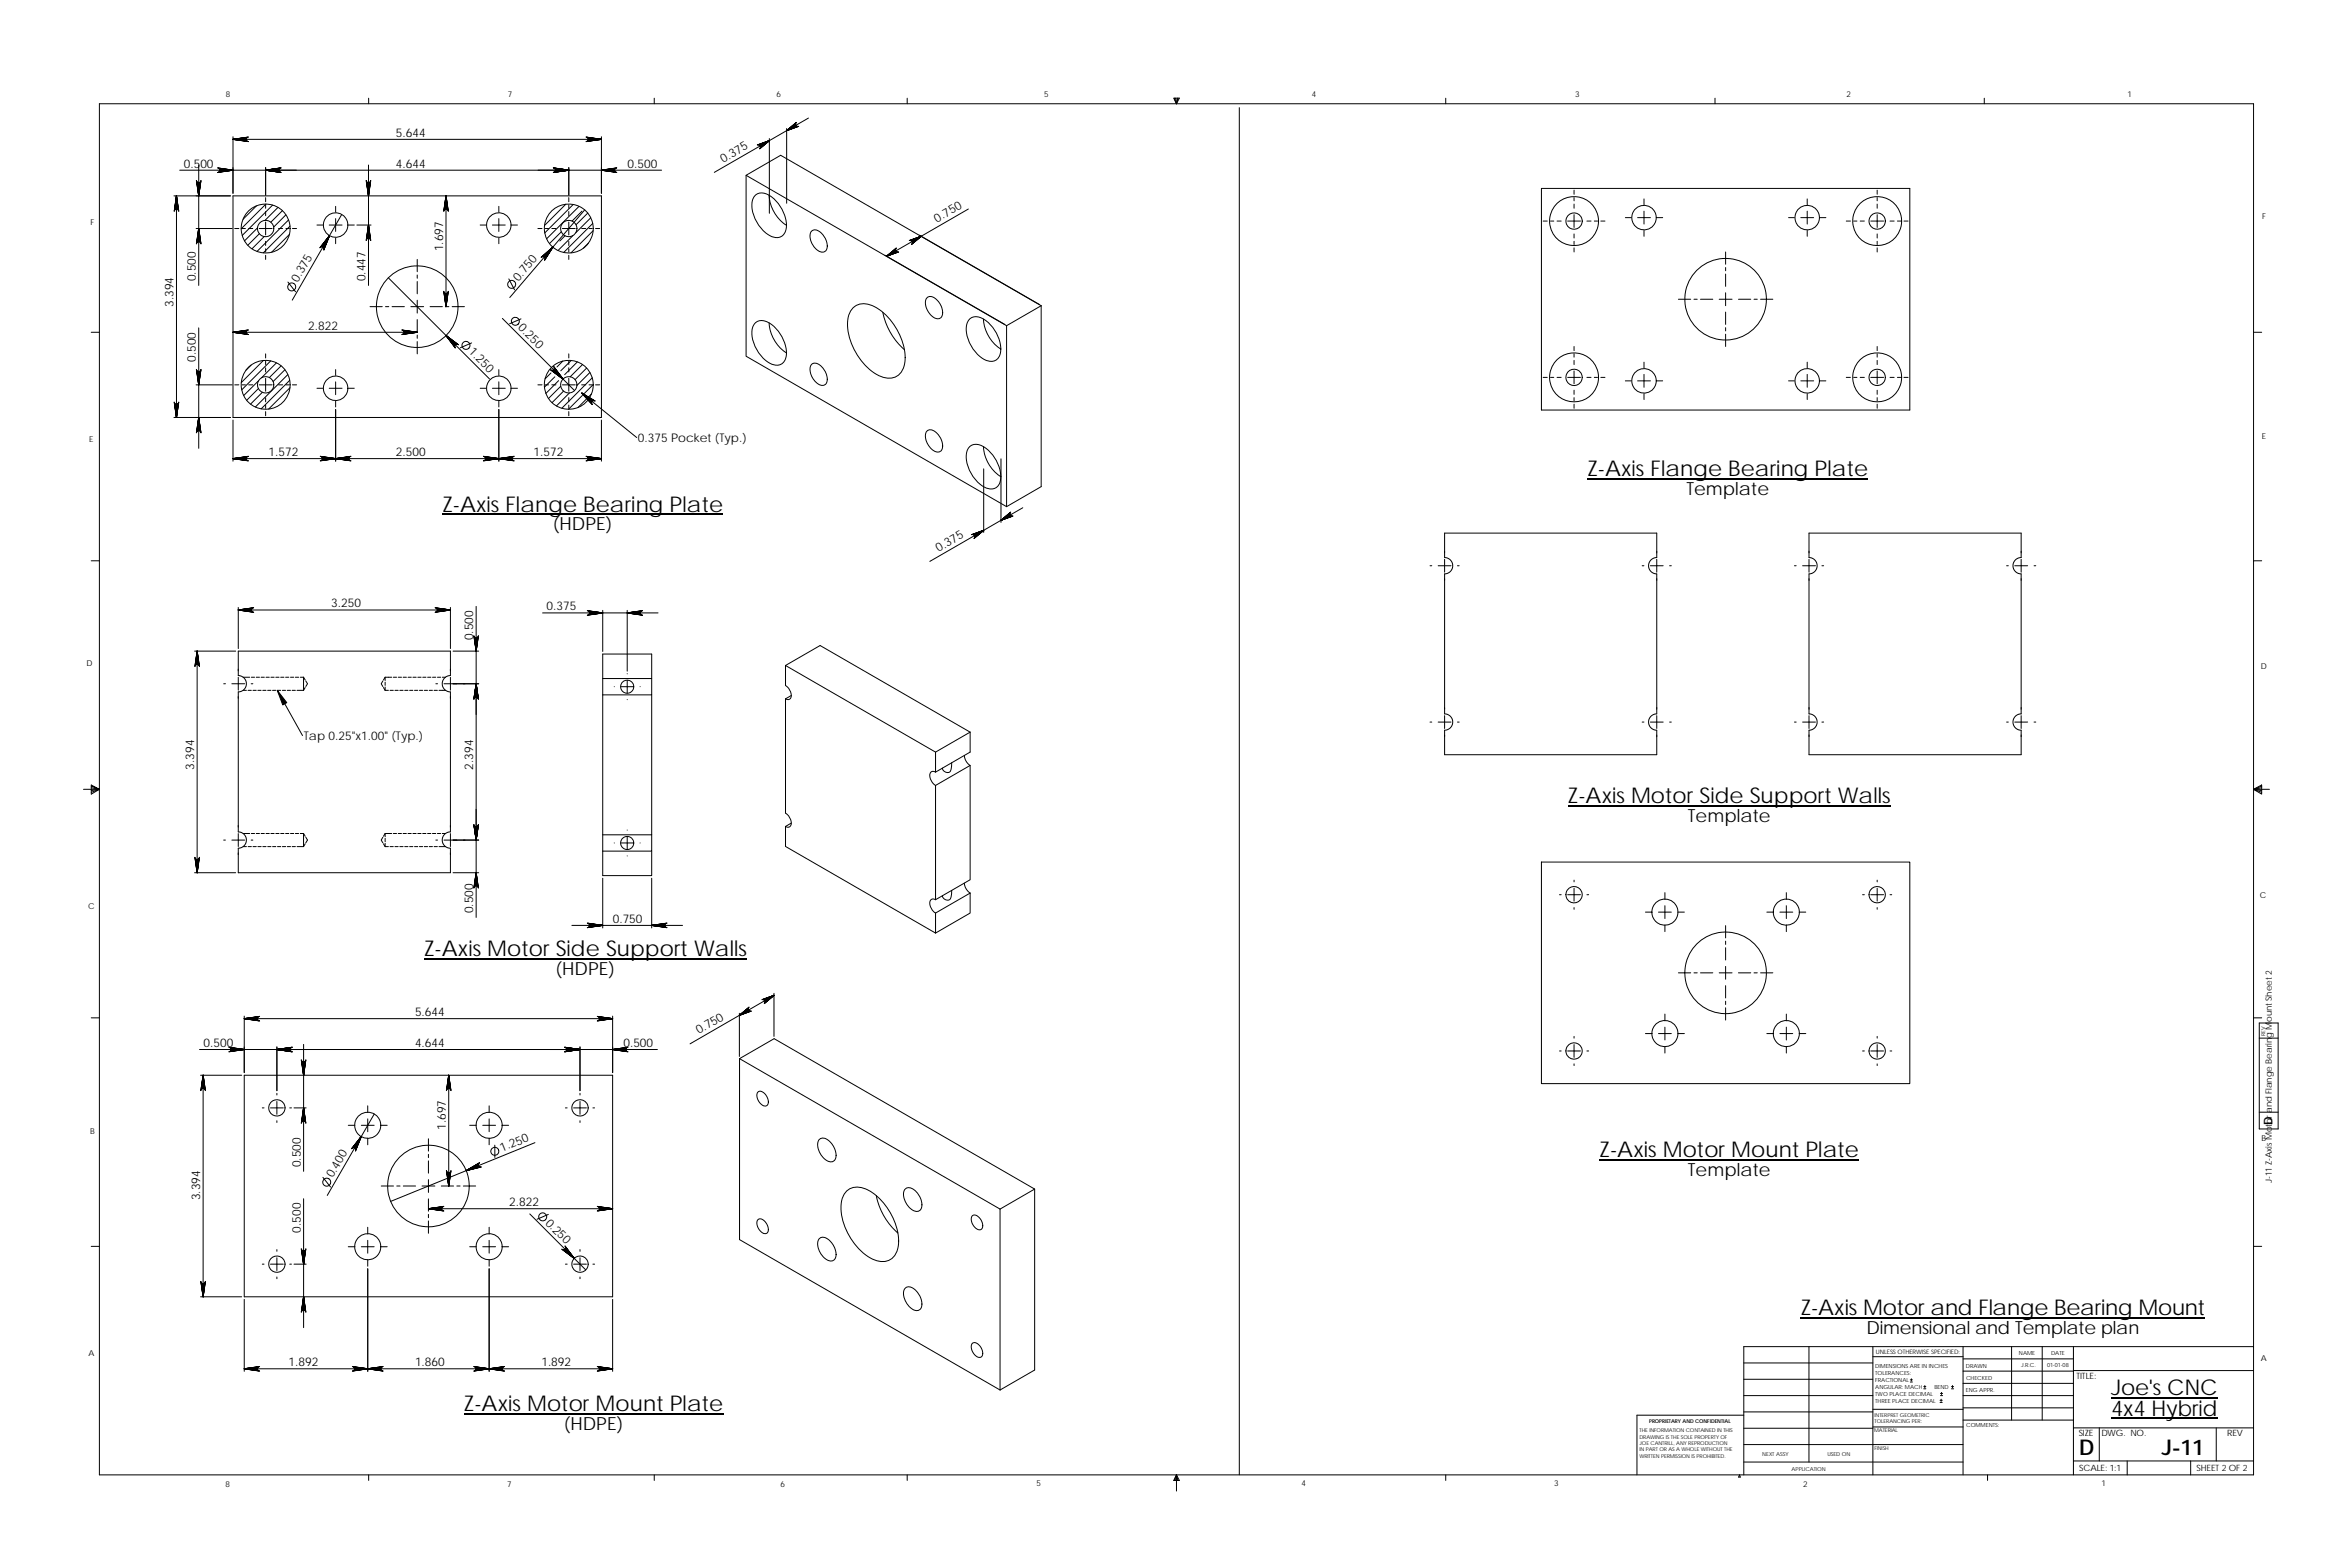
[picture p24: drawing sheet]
<svg xmlns="http://www.w3.org/2000/svg" width="914mm" height="610mm" viewBox="0 0 914 610" stroke-linecap="round" stroke-linejoin="round" font-family="sans-serif">
<defs><g id="words">
<g font-size="8.4">
<text x="617.7" y="185.3">Z-Axis Flange Bearing Plate</text>
<text x="172.1" y="199">Z-Axis Flange Bearing Plate</text>
<text x="610.1" y="312.5">Z-Axis Motor Side Support Walls</text>
<text x="165.1" y="372">Z-Axis Motor Side Support Walls</text>
<text x="622.4" y="450.3">Z-Axis Motor Mount Plate</text>
<text x="700.8" y="511.7">Z-Axis Motor and Flange Bearing Mount</text>
<text x="821.4" y="542.7">Joe's CNC</text>
<text x="180.5" y="548.9">Z-Axis Motor Mount Plate</text>
<text x="821.5" y="550.8">4x4 Hybrid</text>
<text x="809.1" y="566.1">D</text>
<text x="841.2" y="566">J-11</text>
</g>
<g font-size="7">
<text x="656.2" y="192.7">Template</text>
<text x="215.1" y="206.4">(HDPE)</text>
<text x="656.7" y="319.9">Template</text>
<text x="216.2" y="379.4">(HDPE)</text>
<text x="656.7" y="457.6">Template</text>
<text x="726.3" y="519.1">Dimensional and Template plan</text>
<text x="219.4" y="556.3">(HDPE)</text>
</g>
<g font-size="4.7">
<text x="154.1" y="53.2">5.644</text>
<text x="71.5" y="65.2">0.500</text>
<text x="154.1" y="65.2">4.644</text>
<text x="244.2" y="65.2">0.500</text>
<text x="281.4" y="63.4" transform="rotate(-30 281.4 63.4)">0.375</text>
<text x="364.6" y="86.7" transform="rotate(-30 364.6 86.7)">0.750</text>
<text x="172.4" y="97.8" transform="rotate(-90 172.4 97.8)">1.697</text>
<text x="76.2" y="109.5" transform="rotate(-90 76.2 109.5)">0.500</text>
<text x="115.9" y="110.1" transform="rotate(-60 115.9 110.1)">0.375</text>
<text x="142.3" y="109.5" transform="rotate(-90 142.3 109.5)">0.447</text>
<text x="201.7" y="109.6" transform="rotate(-49 201.7 109.6)">0.750</text>
<text x="67.6" y="119.4" transform="rotate(-90 67.6 119.4)">3.394</text>
<text x="119.9" y="128.2">2.822</text>
<text x="201.4" y="127.7" transform="rotate(45 201.4 127.7)">0.250</text>
<text x="182.2" y="137" transform="rotate(45 182.2 137)">1.250</text>
<text x="76.2" y="140.8" transform="rotate(-90 76.2 140.8)">0.500</text>
<text x="248.2" y="172">0.375 Pocket (Typ.)</text>
<text x="104.5" y="177.4">1.572</text>
<text x="154.1" y="177.4">2.500</text>
<text x="207.6" y="177.4">1.572</text>
<text x="365.2" y="214.7" transform="rotate(-30 365.2 214.7)">0.375</text>
<text x="128.8" y="236.3">3.250</text>
<text x="212.7" y="237.4">0.375</text>
<text x="184.2" y="249.1" transform="rotate(-90 184.2 249.1)">0.500</text>
<text x="118.2" y="287.9">Tap 0.25&quot;x1.00&quot; (Typ.)</text>
<text x="75.6" y="299.4" transform="rotate(-90 75.6 299.4)">3.394</text>
<text x="184.2" y="299.4" transform="rotate(-90 184.2 299.4)">2.394</text>
<text x="184.2" y="355.3" transform="rotate(-90 184.2 355.3)">0.500</text>
<text x="238.4" y="359">0.750</text>
<text x="161.5" y="395.3">5.644</text>
<text x="79.2" y="407.3">0.500</text>
<text x="161.5" y="407.3">4.644</text>
<text x="242.6" y="407.3">0.500</text>
<text x="271.9" y="402.4" transform="rotate(-30 271.9 402.4)">0.750</text>
<text x="884.3" y="437.8" transform="rotate(-90 884.3 437.8)">D</text>
<text x="173.5" y="439.5" transform="rotate(-90 173.5 439.5)">1.697</text>
<text x="195.3" y="448.1" transform="rotate(-22 195.3 448.1)">1.250</text>
<text x="117" y="454.1" transform="rotate(-90 117 454.1)">0.500</text>
<text x="129.5" y="458.4" transform="rotate(-60 129.5 458.4)">0.400</text>
<text x="77.9" y="466.9" transform="rotate(-90 77.9 466.9)">3.394</text>
<text x="198.1" y="469.2">2.822</text>
<text x="117" y="479.6" transform="rotate(-90 117 479.6)">0.500</text>
<text x="212" y="476.1" transform="rotate(45 212 476.1)">0.250</text>
<text x="112.3" y="531.5">1.892</text>
<text x="161.5" y="531.5">1.860</text>
<text x="210.7" y="531.5">1.892</text>
</g>
<g font-size="3.4">
<text x="884" y="460.3" transform="rotate(-90 884 460.3)">J-11 Z-Axis Motor and Flange Bearing Mount Sheet 2</text>
<text x="808" y="536.6">TITLE:</text>
<text x="808.8" y="558.6">SIZE</text>
<text x="817.6" y="558.7">DWG. NO.</text>
<text x="866.6" y="558.8">REV</text>
<text x="809" y="572.2">SCALE: 1:1</text>
<text x="854.7" y="572.2">SHEET 2 OF 2</text>
</g>
<g font-size="3.2">
<text x="87.9" y="37.9">8</text>
<text x="197.7" y="37.8">7</text>
<text x="302.2" y="37.8">6</text>
<text x="406.3" y="37.9">5</text>
<text x="510.4" y="37.7">4</text>
<text x="612.9" y="37.8">3</text>
<text x="718.5" y="37.8">2</text>
<text x="827.8" y="37.8">1</text>
<text x="35.3" y="87.4">F</text>
<text x="880.3" y="85.2">F</text>
<text x="34.7" y="172">E</text>
<text x="880.1" y="170.9">E</text>
<text x="33.6" y="259.1">D</text>
<text x="879.6" y="260.4">D</text>
<text x="34.2" y="353.5">C</text>
<text x="879.3" y="349.5">C</text>
<text x="35.1" y="441.2">B</text>
<text x="880" y="444.1">B</text>
<text x="34.4" y="527.5">A</text>
<text x="879.7" y="529.4">A</text>
<text x="87.7" y="578.3">8</text>
<text x="197.3" y="578.4">7</text>
<text x="303.7" y="578.3">6</text>
<text x="403.3" y="578.2">5</text>
<text x="506.4" y="578.2">4</text>
<text x="604.7" y="578.3">3</text>
<text x="701.6" y="578.3">2</text>
<text x="817.8" y="578.3">1</text>
</g>
<text font-size="2.4" x="729.9" y="526.8">UNLESS OTHERWISE SPECIFIED:</text>
<g font-size="2.2">
<text x="785.6" y="527.2">NAME</text>
<text x="798.1" y="527.3">DATE</text>
<text x="729.7" y="532.3">DIMENSIONS ARE IN INCHES</text>
<text x="765" y="532">DRAWN</text>
<text x="786.4" y="531.9">J.R.C.</text>
<text x="796.5" y="531.9">01-01-08</text>
<text x="729.7" y="535">TOLERANCES:</text>
<text x="729.7" y="537.7">FRACTIONAL</text>
<text x="765" y="536.9">CHECKED</text>
<text x="729.7" y="545.6">THREE PLACE DECIMAL</text>
<text x="729.7" y="542.9">TWO PLACE DECIMAL</text>
<text x="729.7" y="540.3">ANGULAR: MACH</text>
<text x="752.7" y="540.3">BEND</text>
<text x="764.9" y="541.6">ENG APPR.</text>
<text x="765" y="555.2">COMMENTS:</text>
</g>
<g font-size="2.1">
<text x="685.7" y="566.3">NEXT ASSY</text>
<text x="711" y="566.3">USED ON</text>
<text x="697.1" y="572.1">APPLICATION</text>
</g>
<g font-size="2">
<text x="881.4" y="403.1" transform="rotate(-90 881.4 403.1)">REV</text>
<text x="729.4" y="551.2">INTERPRET GEOMETRIC</text>
<text x="637.9" y="557.1">THE INFORMATION CONTAINED IN THIS</text>
<text x="641.7" y="553.5">PROPRIETARY AND CONFIDENTIAL</text>
<text x="729.3" y="557.3">MATERIAL</text>
<text x="729.4" y="553.7">TOLERANCING PER:</text>
<text x="637.9" y="559.6">DRAWING IS THE SOLE PROPERTY OF</text>
<text x="637.9" y="562.1">JOE CANTRILL, ANY REPRODUCTION</text>
<text x="637.9" y="567.2">WRITTEN PERMISSION IS PROHIBITED.</text>
<text x="637.9" y="564.7">IN PART OR AS A WHOLE WITHOUT THE</text>
<text x="729.3" y="564.1">FINISH</text>
</g>
</g></defs>
<g fill="none" stroke="#000" stroke-width=".39">
<path d="M143.4 38.2v2.2M254.6 38.2v2.2M353 38.2v2.2M456.7 38.2h2.2l-1.1 2.2zM456.9 38.2l.9 2.2M457.4 38.2l.4 2.2M458.1 38.2l-.3 2.2M458.4 38.2l-.6 2.2M562.5 38.2v2.2M667.3 38.2v2.2M772.1 38.2v2.2M38.7 40.4h838.2v533.4h-838.2z"/>
<path d="M90.7 54.2h143.3M90.7 54.2l6 .9zM90.7 54.2l5.7 .8zM90.7 54.2l5.2 .4 .2 .3zM90.7 54.2l5.1 .2 .1 .2zM90.7 54.2l5.1-.1v.3zM90.7 54.2l5.2-.4-.1 .3zM90.7 54.2l5.4-.6-.2 .2zM90.7 54.2l5.7-.8zM90.7 54.2l6-.9zM90.7 53.2v22M234 53.2v22"/>
<path d="M299.4 53.9v29.1M306.1 50v29.1M314.6 45.9l-36.7 21.2M482.2 41.9v531.8M67.7 76.2h22M68.7 76.2l-.9 6zM68.7 76.2l-.8 5.7zM68.7 76.2l-.5 5.3-.2 .2zM68.7 76.2l-.2 5.2-.3 .1zM68.7 76.2l.1 5.2h-.3zM68.7 76.2l.4 5.3-.3-.1zM68.7 76.2l.6 5.5-.2-.2z"/>
<path d="M68.7 76.2l.8 5.7zM68.7 76.2l.9 6zM68.7 76.2v86.2M69.9 66.2h187.5M76.4 70.2l.9 6zM76.5 70.5l.8 5.7zM76.7 70.8l.2 .2 .4 5.2zM76.9 71h.3l.1 5.2zM77.2 71h.3l-.2 5.2zM77.3 64.2v46.8M77.5 71h.2l-.4 5.2zM77.7 71l.3-.2-.7 5.4z"/>
<path d="M78.1 70.5l-.8 5.7zM78.2 70.2l-.9 6zM84.7 65.3l6 .9zM84.7 67.1l6-.9zM85 65.4l5.7 .8zM85 67l5.7-.8zM85.2 65.6l5.5 .6zM85.4 65.8l5.3 .4-5.2-.1zM85.4 66.6l5.3-.4-5.5 .7zM85.5 66.1l5.2 .1-5.2 .2zM85.5 66.4l5.2-.2-5.3 .4zM90.7 76.2h143.3v86.2h-143.3z"/>
<path d="M103.4 66.2l6 .9zM103.4 66.2l5.7 .8zM103.4 66.2l5.2 .4 .2 .3zM103.4 66.2l5.1 .2 .1 .2zM103.4 66.2l5.1-.1v.3zM103.4 66.2l5.2-.4-.1 .3zM103.4 66.2l5.4-.6zM103.4 66.2l5.7-.8zM103.4 66.2l6-.9zM103.4 65.2v10.7M103.4 76.9v1.6M103.4 79.8v1.2"/>
<path d="M103.5 79.4l-9.7 9.6M106.1 79.8l-11.9 11.8M143.4 64.2v46.8M173.5 76.2v43.1M220.2 79.4l-8.3 8.3M221.3 65.2v10.7M221.3 76.9v1.6M221.3 79.8v1.2M223.1 79.5l-11.2 11.1M290.3 68.2v70.4l101.4 58.5M293.6 76.3a4.6 4.6 0 0 1 6.6 .3 13.7 13.7 0 0 1 5.4 13.3 3.9 3.9 0 0 1-6.1 1.7 14.1 14.1 0 0 1-6.7-13.7zM299.3 76a14.9 14.9 0 0 0 6.7 11.6"/>
<path d="M599.8 73.3h143.3v86.2h-143.3zM612.5 74v1.6M612.5 76.9v1.2M612.5 79.4v1.6M639.7 77.4v2.3M703.2 77.4v2.3M730.4 74v1.6M730.4 76.9v1.2M730.4 79.4v1.6M76.3 88.9h14M77.3 88.9l-.9 6zM77.3 88.9l-.8 5.7z"/>
<path d="M77.3 88.9l-.4 5.3-.2 .2zM77.3 88.9l-.1 5.2-.3 .1zM77.3 88.9l.2 5.2h-.3zM77.3 88.9l.4 5.3-.2-.1zM77.3 88.9l.7 5.5-.3-.2zM77.3 88.9l.8 5.7zM77.3 88.9l.9 6zM91.3 88.9h1.6M94.2 88.9h1.3M96.8 88.9h1.6M99.8 80.1l-5.3 5.2M100.2 88.6l-5.1 5.1"/>
<path d="M100.9 88.9h5M100.9 90.9l-4.5 4.5M102.8 92l-4.8 4.8M103.4 82.3v1.6M103.4 86.4v5M103.4 93.9v1.6M103.4 96.8v1.2M103.4 99.3v1.6M108.2 80.7l-5.1 5M108.4 88.9h1.6M109.9 82l-4.5 4.4M111.3 83.6l-4.8 4.7"/>
<path d="M111.3 88.9h1.2M112.3 85.6l-12.3 12.2M112.6 91.2l-6.9 6.9M112.8 88l-10.4 10.4M113.8 88.9h1.6M123.3 87.5h2.3M128.1 87.5h5M130.6 80.3v2.2M130.6 85v5M130.6 92.6v2.2M133 83.4l-19.3 33.4M135.6 87.5h2.3"/>
<path d="M138.9 87.5h5.5M186.8 87.5h2.3M191.6 87.5h5M194.1 80.3v2.2M194.1 85v5M194.1 92.6v2.2M199.1 87.5h2.3M209.3 88.9h1.6M212.2 88.9h1.2M214.7 88.9h1.6M218.4 90.2l-4.6 4.6M218.8 88.9h5"/>
<path d="M219.9 91.7l-2.1 2M221.3 82.3v1.6M221.3 86.4v5M221.3 93.9v1.6M221.3 96.8v1.2M221.3 99.3v1.6M222.9 91.6l-5.8 5.9M225.3 80.3l-12.6 12.6M226.3 88.9h1.6M226.4 82.1l-3.8 3.9M227.5 81.7l-29.1 34M228.7 82.9l-4.6 4.5"/>
<path d="M228.9 94.6l-1.9 1.9M229.2 88.9h1.3M229.9 84.7l-5.9 5.8M230.6 86.9l-11.2 11.3M230.8 89.7l-8.6 8.7M231.7 88.9h1.6M315.9 89.8a3.9 3.9 0 0 1 4.8 2.3 4.8 4.8 0 0 1 .4 5.6 3.4 3.4 0 0 1-4.4-1.8 5.8 5.8 0 0 1-1.1-5.7zM344.3 99.3l46.7 26.9M357.8 91.5l46.6 26.9M376.8 81.3l-31.8 18.4M600.5 86h1.5M603.3 86h1.3"/>
<path d="M605.9 86h1.6M610 86h5M612.5 83.5v5M612.5 91v1.6M612.5 93.9v1.2M612.5 96.4v1.6M617.5 86h1.6M620.4 86h1.2M622.9 86h1.6M632.4 84.7h2.3M637.2 84.7h5M639.7 82.1v5.1"/>
<path d="M639.7 89.7v2.2M644.7 84.7h2.3M671.4 98v4.8M695.9 84.7h2.3M700.7 84.7h5M703.2 82.1v5.1M703.2 89.7v2.2M708.2 84.7h2.3M718.4 86h1.6M721.3 86h1.2M723.8 86h1.6M727.9 86h5"/>
<path d="M730.4 83.5v5M730.4 91v1.6M730.4 93.9v1.2M730.4 96.4v1.6M735.4 86h1.6M738.3 86h1.3M740.8 86h1.6M112 109.7l3 3.8M144 119.3h4.7M150 119.3h1.3M151.1 108.1l39.4 39.3M152.5 119.3h4.8"/>
<path d="M159.9 119.3h4.9M162.3 100.9v4.8M162.3 107v1.2M162.3 109.5v4.8M162.3 116.8v5M167.3 119.3h4.8M173.4 119.3h1.3M175.9 119.3h4.8M198 108.5l2.2 4.3M332.2 119.5a8 8 0 0 1 10 1 24.2 24.2 0 0 1 9.8 20.7 6.3 6.3 0 0 1-9.7 5.1 23.6 23.6 0 0 1-12.3-22.8 7.3 7.3 0 0 1 2.2-4zM360.9 115.7a3.9 3.9 0 0 1 4.7 2.3 4.9 4.9 0 0 1 .5 5.6 3.9 3.9 0 0 1-4.9-2.3 4.8 4.8 0 0 1-.3-5.6zM405.1 118.9l-13.4 7.8"/>
<path d="M405.1 118.9l-101.3-58.5-13.5 7.8 101.4 58.5M405.1 118.9v70.4l-13.4 7.8M653.1 116.4h4.8M659.1 116.4h1.3M661.7 116.4h4.8M669 116.4h4.9M671.4 104.1v1.2M671.4 106.6v4.8M671.4 113.9v5M676.4 116.4h4.8M682.5 116.4h1.3M685 116.4h4.8"/>
<path d="M35.5 129.3h3.2M77.3 127.6v46.8M90.7 129.3l6 .9zM90.7 129.3l5.7 .8zM90.7 129.3l5.2 .4 .2 .2zM90.7 129.3l5.1 .1 .1 .3zM90.7 129.3l5.1-.2v.3zM90.7 129.3l5.2-.5-.1 .3zM90.7 129.3l5.4-.7zM90.7 129.3l5.7-.8zM90.7 129.3l6-.9zM90.7 129.3h71.6"/>
<path d="M103.4 137.7v1.6M162.3 124.3v4.8M162.3 130.3v1.3M162.3 132.9v4.8M183.5 133.4l-4.4 1.9M195.5 123.9l28.1 28.1M202.7 124.1l-4.4 1.8M221.3 137.7v1.6M293.6 125.9a4.3 4.3 0 0 1 5.9-.2 14.3 14.3 0 0 1 6.4 13.2 3.9 3.9 0 0 1-6.4 2.4 14.1 14.1 0 0 1-6.7-13.8zM299.3 125.6a14.9 14.9 0 0 0 6.7 11.7M343.5 121.5a26.1 26.1 0 0 0 8.4 14.5M377 124.4a4.3 4.3 0 0 1 5.9-.2 13.9 13.9 0 0 1 6.2 13.9 3.9 3.9 0 0 1-6.2 1.7 14.1 14.1 0 0 1-6.7-13.8z"/>
<path d="M382.7 124.1a14.8 14.8 0 0 0 6.7 11.7M391.7 126.7v70.4M612.5 134.8v1.6M612.5 137.7v1.2M671.4 121.4v4.8M671.4 127.5v1.2M671.4 130v4.8M730.4 134.8v1.6M730.4 137.7v1.2M876.9 129.3h3.1M67.8 156.4l.9 6zM67.9 156.7l.8 5.7z"/>
<path d="M68 157l.2 .1 .5 5.3zM68.2 157.1l.3 .1 .2 5.2zM68.5 157.2h.3l-.1 5.2zM68.8 157.2l.3-.1-.4 5.3zM69.1 157.1l.2-.1-.6 5.4zM69.5 156.7l-.8 5.7zM69.6 156.4l-.9 6zM76.3 149.7h14M76.4 143.7l.9 6zM76.5 144l.8 5.7zM76.7 144.3l.2 .1 .4 5.3zM76.9 144.4l.3 .1 .1 5.2z"/>
<path d="M77.2 144.5h.3l-.2 5.2zM77.5 144.5l.2-.1-.4 5.3zM77.7 144.4l.3-.1-.7 5.4zM78.1 144l-.8 5.7zM78.2 143.7l-.9 6zM91.3 149.7h1.6M94.2 149.7h1.3M96.8 149.7h1.6M97.7 142.1l-2 1.9M100.5 151.2l-4.5 4.5M100.6 148.1l-5.8 5.8M100.9 149.7h5"/>
<path d="M102.1 152.6l-4.6 4.6M102.5 140.2l-8.6 8.6M103.4 140.5v1.3M103.4 143.1v1.6M103.4 147.2v5M103.4 154.7v1.6M103.4 157.6v1.3M105.3 140.4l-11.3 11.3M107.6 141.2l-5.9 5.8M108.4 149.7h1.6M109.4 142.3l-4.6 4.6M110.9 143.8l-4.6 4.6"/>
<path d="M111.3 149.7h1.2M112 145.7l-12.6 12.6M112.7 148l-11.1 11.1M112.8 150.9l-8.3 8.3M113.8 149.7h1.6M123.3 151h2.3M128.1 151h5M130.6 143.8v2.2M130.6 148.5v5M130.6 156.1v2.2M130.6 159.3v20.1M135.6 151h2.3"/>
<path d="M186.8 151h2.3M191.6 151h5M194.1 143.8v2.2M194.1 148.5v5M194.1 156.1v2.2M194.1 159.3v20.1M199.1 151h2.3M209.3 149.7h1.6M212.2 149.7h1.2M214.4 145.1l-2.3 2.3M214.7 149.7h1.6M215.9 146.6l-4.1 4"/>
<path d="M217.4 148.1l-5 5M218.2 150.3l-4.8 4.7M218.8 149.7h5M219 140.5l-2.3 2.3M219.3 152.1l-4.5 4.6M221.3 140.5v1.3M221.3 143.1v1.6M221.3 147.2v5M221.3 154.7v1.6M221.3 157.6v1.3M221.6 152.9l-5.1 5M222.2 140.2l-4 4.1"/>
<path d="M224.7 140.8l-5 5M226.3 149.7h1.6M226.4 153l21.3 17.2M226.6 153.8l-5.4 5.4M226.7 141.8l-4.8 4.8M228.3 143.2l-4.5 4.5M228.3 155.1l-3.4 3.4M229.2 149.7h1.3M229.5 144.9l-5 5.1M230.1 153.3l-1.1 1.1M230.4 147l-11.8 11.8M230.8 149.6l-3.5 3.5"/>
<path d="M231.7 149.7h1.6M316 141.6a3.9 3.9 0 0 1 4.7 2.3 4.9 4.9 0 0 1 .5 5.7 3.9 3.9 0 0 1-4.9-2.3 4.8 4.8 0 0 1-.3-5.7zM600.5 146.8h1.5M603.3 146.8h1.3M605.9 146.8h1.6M610 146.8h5M612.5 140.2v1.6M612.5 144.3v5M612.5 151.8v1.6M612.5 154.7v1.3M612.5 157.2v1.6M617.5 146.8h1.6"/>
<path d="M620.4 146.8h1.2M622.9 146.8h1.6M632.4 148.2h2.3M637.2 148.2h5M639.7 140.9v2.3M639.7 145.6v5.1M639.7 153.2v2.2M644.7 148.2h2.3M695.9 148.2h2.3M700.7 148.2h5M703.2 140.9v2.3M703.2 145.6v5.1"/>
<path d="M703.2 153.2v2.2M708.2 148.2h2.3M718.4 146.8h1.6M721.3 146.8h1.2M723.8 146.8h1.6M727.9 146.8h5M730.4 140.2v1.6M730.4 144.3v5M730.4 151.8v1.6M730.4 154.7v1.3M730.4 157.2v1.6M735.4 146.8h1.6"/>
<path d="M738.3 146.8h1.3M740.8 146.8h1.6M67.7 162.4h22M77.3 162.4l-.9 6zM77.3 162.4l-.8 5.7zM77.3 162.4l-.4 5.3-.2 .2zM77.3 162.4l-.1 5.2-.3 .1zM77.3 162.4l.2 5.2h-.3zM77.3 162.4l.4 5.3-.2-.1zM77.3 162.4l.7 5.5-.3-.2zM77.3 162.4l.8 5.7zM77.3 162.4l.9 6z"/>
<path d="M90.7 178.4l6 .9zM90.7 178.4l5.7 .8zM90.7 178.4l5.4 .6zM90.7 178.4l5.1 .2 .1 .2zM90.7 178.4l5.1-.1v.3zM90.7 178.4l5.2-.4-.1 .3zM90.7 178.4l5.4-.6zM90.7 178.4l5.7-.8zM90.7 178.4l6-.9zM90.7 163.4v16M90.7 178.4h143.3M103.4 160.1v1.6"/>
<path d="M221.3 160.1v1.6M234 163.4v16M360.8 167.5a3.9 3.9 0 0 1 4.8 2.3 4.9 4.9 0 0 1 .5 5.7 3.4 3.4 0 0 1-4.5-1.8 5.3 5.3 0 0 1-.8-6.2zM377 174.1a4.6 4.6 0 0 1 6.6 .3 13.8 13.8 0 0 1 5.5 13.3 3.9 3.9 0 0 1-6.2 1.7 14.1 14.1 0 0 1-6.7-13.7zM382.7 173.8a14.7 14.7 0 0 0 6.7 11.6M389.5 178.5v24.7M382.8 182.4v24.7M398 197.5l-36.2 20.9M35.5 218.2h3.2M562.1 207.4h82.6v9.5l-1.3 .3-1 .6-.8 1.2-.1 1.4 .9 1.9 1 .7 1.3 .3v54.4l-1.3 .3-1 .6-.8 1.2-.1 1.4 .9 1.9 1 .7 1.3 .3v9.5h-82.6v-9.5l1.3-.3 .9-.7 .7-.9 .3-1.3-.3-1.3-.7-1-.9-.6-1.3-.3v-54.4l1.3-.3 .9-.7 .7-.9 .3-1.3-.3-1.3-.7-1-.9-.6-1.3-.3zM562.1 217.6v5M644.7 217.6v5"/>
<path d="M703.9 207.4h82.5v9.5l-1.2 .3-1 .6-.9 1.9 .1 1.4 .8 1.2 1 .7 1.2 .3v54.4l-1.2 .3-1 .6-.9 1.9 .1 1.5 .8 1.1 1 .7 1.2 .3v9.5h-82.5v-9.5l1.3-.3 .9-.7 .7-.9 .3-1.3-.3-1.3-.7-1-.9-.6-1.3-.3v-54.4l1.3-.3 .9-.7 .7-.9 .3-1.3-.3-1.3-.7-1-.9-.6-1.3-.3zM703.9 217.6v5M786.4 217.6v5M876.9 218.2h3.1M92.7 237.3l6 .9zM92.7 237.3l5.7 .8zM92.7 237.3l5.3 .4 .2 .3zM92.7 237.3l5.2 .1 .1 .3zM92.7 237.3l5.2-.1v.2zM92.7 237.3l5.3-.4-.1 .3zM92.7 237.3l5.5-.7-.2 .3zM92.7 237.3l5.7-.8z"/>
<path d="M92.7 237.3l6-.9zM92.7 236.3v16M92.7 237.3h82.6M175.3 236.3v16M185.3 235.9v121M211.1 238.4h45M234.5 237.4v16M244.1 237.4v23.7M556.4 220.1h.7M559.6 220.1h5M567.1 220.1h.7M639 220.1h.7"/>
<path d="M642.2 220.1h4.9M649.6 220.1h.7M698.2 220.1h.7M701.4 220.1h5M708.9 220.1h.7M780.8 220.1h.7M783.9 220.1h5.1M791.5 220.1h.6M75.7 253.3h16M76.7 253.3l-.9 6zM76.7 253.3l-.8 5.7zM76.7 253.3l-.6 5.5z"/>
<path d="M76.7 253.3l-.1 5.2-.3 .1zM76.7 253.3l.2 5.2h-.3zM76.7 253.3l.5 5.3-.3-.1zM76.7 253.3l.7 5.5zM76.7 253.3l.8 5.7zM76.7 253.3l.9 6zM76.7 253.3v86.2M92.7 253.3h82.6v9.5l-1.3 .3-1 .6-.9 1.9 .2 1.5 .7 1.1 1 .7 1.3 .3v54.4l-1.3 .3-1 .6-.9 2 .2 1.4 .7 1.2 1 .6 1.3 .3v9.5h-82.6v-9.5l1.3-.3 1-.6 .6-1 .3-1.3-.3-1.3-.6-1-1-.6-1.3-.3v-54.4l1.3-.3 1-.7 .6-.9 .3-1.3-.3-1.3-.6-1-1-.6-1.3-.3zM176.3 253.3h10M234.5 254.4h19.1v9.6h-19.1zM305.6 258.9l58.4 33.7M305.6 258.9v7.8a4.3 4.3 0 0 1 2 5 1.36 1.36 0 0 1-2 .2"/>
<path d="M305.6 258.9l13.5-7.8 58.4 33.7M87 266h.7M90.2 266h5M92.7 263.5v5M94.6 268.6h1.3M94.6 263.5h2.6M96.5 268.6h1.3M97.7 266h.7M97.8 263.5h1.3M98.4 268.6h1.3M99.7 263.5h1.3M100.3 268.6h1.3"/>
<path d="M101.6 263.5h1.3M102.2 268.6h1.3M103.5 263.5h1.3M104.1 268.6h1.3M105.4 263.5h1.3M106 268.6h1.3M107.3 263.5h1.3M107.9 268.6l9.8 17.6M107.9 268.6l3.7 4.7-1.6 .9zM107.9 268.6h1.3M109.2 263.5h1.3M109.9 268.6h1.2"/>
<path d="M111.1 263.5h1.3M111.8 268.6h1.2M113 263.5h1.3M113.7 268.6h1.2M114.9 263.5h1.3M115.6 268.6h2.5M116.8 263.5h1.3M118.1 263.4l.7 1.1M118.1 263.5v5.1M118.7 267.5l-.6 1.1M119 264.9l.7 1.1-.7 1.1M149 264.9l-.7 1.1 .7 1.1"/>
<path d="M149.2 267.5l.6 1.1M149.9 263.5h2.5M149.9 263.5v1.2M149.9 265.4v1.2M149.9 267.3v1.2l1.2 .1M149.9 263.5l-.7 1M151.8 268.6h1.2M153.1 263.5h1.2M153.7 268.6h1.2M155 263.5h1.2M155.6 268.6h1.2M156.9 263.5h1.2"/>
<path d="M157.5 268.6h1.2M158.8 263.5h1.2M159.4 268.6h1.3M160.7 263.5h1.2M161.3 268.6h1.3M162.6 263.5h1.3M163.2 268.6h1.3M164.5 263.5h1.3M165.1 268.6h1.3M166.4 263.5h1.3M167 268.6h1.3M168.3 263.5h1.3"/>
<path d="M168.9 268.6h1.3M169.6 266h.7M170.2 263.5h1.3M170.8 268.6h2.6M172.1 263.5h1.3M172.8 266h13.5M175.3 263.5v5M234.5 264v6.3M234.5 270.3v54.5M239 267.1h.1M241.6 267.1h4.9M244.1 262.1h.1"/>
<path d="M244.1 264.6v5M244.1 272.1v.1M249 267.1h.1M253.6 264v6.3h-19.1M253.6 270.3v54.5M305.6 271.9v44.4a4.4 4.4 0 0 1 2 5 1.34 1.34 0 0 1-2 .2M307.9 270.6l-2.3 1.3M562.1 278.4v5M644.7 278.4v5M703.9 278.4v5M786.4 278.4v5M370.3 296.7v.4a3.9 3.9 0 0 1-1.2 3.4 1.99 1.99 0 0 1-2.4-1.7"/>
<path d="M375.2 293.9a4.9 4.9 0 0 0 2.3 3.9l-13.5 7.8M377.5 284.8l-13.5 7.8v7.8M377.5 297.8v44.4l-13.5 7.8M377.5 284.8v7.8l-13.5 7.8M556.4 280.9h.7M559.6 280.9h5M567.1 280.9h.7M639 280.9h.7M642.2 280.9h4.9M649.6 280.9h.7M698.2 280.9h.7M701.4 280.9h5"/>
<path d="M708.9 280.9h.7M780.8 280.9h.7M783.9 280.9h5.1M791.5 280.9h.6M32.5 307.1h6.2M35.5 305.9l3.2 1.2-3.2-1.7v3.5l3.2-1.8M35.5 306.5l3.2 .6M38.7 307.1l-3.2 .5M38.7 307.1l-3.2 1.1M364 300.4a1.49 1.49 0 0 0-1.9 0 1.49 1.49 0 0 0-.3 1.9 5.1 5.1 0 0 0 2.2 3.3M364 305.6v44.4M876.9 307.1h6.2"/>
<path d="M876.9 307.1l3.1-1.7v3.5zM876.9 307.1l3.1 .5M876.9 307.1l3.1 1.1M880 305.9l-3.1 1.2M880 306.5l-3.1 .6M75.7 339.5h16M75.8 333.5l.9 6zM75.9 333.8l.8 5.7zM76.1 334.1l.6 5.4zM76.3 334.2l.3 .1 .1 5.2zM76.6 334.3h.3l-.2 5.2zM76.9 334.3l.3-.1-.5 5.3z"/>
<path d="M77.2 334.2l.2-.1-.7 5.4zM77.5 333.8l-.8 5.7zM77.6 333.5l-.9 6zM87 326.8h.7M90.2 326.8h5M92.7 324.3v5M94.6 324.3h2.6M94.6 329.4h1.3M96.5 329.4h1.3M97.7 326.8h.7M97.8 324.3h1.3M98.4 329.4h1.3"/>
<path d="M99.7 324.3h1.3M100.4 329.4h1.2M101.6 324.3h1.3M102.3 329.4h1.2M103.5 324.3h1.3M104.2 329.4h1.2M105.4 324.3h1.3M106.1 329.4h1.2M107.3 324.3h1.3M108 329.4h1.2M109.2 324.3h1.3M109.9 329.4h1.2"/>
<path d="M111.1 324.3h1.3M111.8 329.4h1.3M113 324.3h1.3M113.7 329.4h1.3M114.9 324.3h1.3M115.6 329.4h2.5M116.8 324.3h1.3M118.1 324.3l.6 1M118.1 325.5v3.9M118.1 324.3v1.2M118.8 328.3l-.7 1.1M119 325.7l.7 1.1"/>
<path d="M119.7 326.8l-.7 1.1M149 325.7l-.7 1.1 .7 1.1M149.2 328.3l.7 1.1M149.9 324.3h2.5M149.9 324.3v1.2M149.9 326.2v1.2M149.9 328.1v1.2M149.9 329.4h1.2M149.9 324.3l-.7 1M151.8 329.4h1.2M153 324.3h1.3M153.7 329.4h1.2"/>
<path d="M154.9 324.3h1.3M155.6 329.4h1.2M156.8 324.3h1.3M157.5 329.4h1.2M158.8 324.3h1.2M159.4 329.4h1.3M160.7 324.3h1.2M161.3 329.4h1.3M162.6 324.3h1.2M163.2 329.4h1.3M164.5 324.3h1.2M165.1 329.4h1.3"/>
<path d="M166.4 324.3h1.2M167 329.4h1.3M168.3 324.3h1.2M168.9 329.4h1.3M169.6 326.8h.7M170.2 324.3h1.2M170.8 329.4h2.6M172.1 324.3h1.3M172.8 326.8h13.5M175.3 324.3v5M176.3 339.5h10M234.5 324.8v6.3"/>
<path d="M234.5 331.1v9.5h19.1v-9.5M234.5 324.8h19.1M239 327.9h.1M241.6 327.9h4.9M244.1 322.9h.1M244.1 325.4v5.1M244.1 333h.1M249 327.9h.1M253.6 324.8v6.3h-19.1M305.6 321.5v7.8l58.4 33.7M307.9 320.2l-2.3 1.3M599.8 335.4h143.3v86.2h-143.3z"/>
<path d="M234.5 341.7v19.3M253.6 341.7v19.3M364 350a1.5 1.5 0 0 0-1.9 .1 1.5 1.5 0 0 0-.3 1.9 5 5 0 0 0 2.2 3.2M364 355.2v7.8M370.3 346.4v.3a3.9 3.9 0 0 1-1.2 3.4 1.98 1.98 0 0 1-2.4-1.6M375.2 343.5a4.9 4.9 0 0 0 2.3 3.9M377.5 347.4v7.8l-13.5 7.8M377.5 347.4l-13.5 7.8M606.8 348.1h.7M610 348.1h5M612.5 342.4v.7M612.5 345.6v5"/>
<path d="M612.5 353.1v.6M617.5 348.1h.7M640.2 354.8h2.6M645.3 354.8h5M647.8 347.3v2.5M647.8 352.3v5M647.8 359.8v2.6M652.8 354.8h2.6M687.5 354.8h2.6M692.6 354.8h5M695.1 347.3v2.5M695.1 352.3v5"/>
<path d="M695.1 359.8v2.6M700.1 354.8h2.5M724.7 348.1h.7M727.9 348.1h5M730.4 342.4v.7M730.4 345.6v5M730.4 353.1v.6M735.4 348.1h.7M222.5 360h43.1M653.1 378.5h4.8M659.1 378.5h1.3M661.7 378.5h4.8"/>
<path d="M669 378.5h4.9M671.4 360.1v4.8M671.4 366.1v1.3M671.4 368.7v4.8M671.4 376v5M676.4 378.5h4.8M682.5 378.5h1.3M685 378.5h4.8M35.5 396h3.2M95 396.3h143.4M95 396.3l6 .9zM95 396.3l5.8 .8z"/>
<path d="M95 396.3l5.5 .6zM95 396.3l5.2 .1 .1 .3zM95 396.3l5.2-.2v.3zM95 396.3l5.3-.4-.1 .2zM95 396.3l5.5-.7-.2 .3zM95 396.3l5.8-.8zM95 396.3l6-.9zM95 395.3v22M238.4 395.3v22M287.7 394.2v16.8M301.2 386.4v16.8M301.2 387.2l-32.7 18.9"/>
<path d="M647.8 394.5v2.6M647.8 399.6v5M671.4 383.5v4.7M671.4 389.5v1.3M671.4 392v4.8M695.1 394.5v2.6M695.1 399.6v5M876.9 396h3.1M879.1 398h7.3v41.2h-7.3zM77.6 408.3h178.2M78 418.3h16M79 418.3l-.9 6z"/>
<path d="M79 418.3l-.8 5.7zM79 418.3l-.4 5.2-.2 .2zM79 418.3l-.1 5.1-.3 .1zM79 418.3l.2 5.1h-.3zM79 418.3l.5 5.2-.3-.1zM79 418.3l.7 5.4-.2-.2zM79 418.3l.8 5.7zM79 418.3l.9 6zM79 418.3v86.2M89 407.4l6 .9zM89 409.2l6-.9zM89.3 407.5l5.7 .8z"/>
<path d="M89.3 409.1l5.7-.8zM89.6 407.6l5.4 .7-5.2-.4zM89.8 407.9l5.2 .4-5.1-.2zM89.8 408.7l5.2-.4-5.4 .6zM89.9 408.1l5.1 .2-5.1 .1zM89.9 408.4l5.1-.1-5.2 .4zM95 418.3h143.4v86.2h-143.4zM107.7 408.3l6 .9zM107.7 408.3l5.8 .8zM107.7 408.3l5.3 .4 .2 .2zM107.7 408.3l5.2 .1 .1 .3zM107.7 408.3l5.2-.2v.3z"/>
<path d="M107.7 408.3l5.3-.4-.1 .2zM107.7 408.3l5.5-.7-.2 .3zM107.7 408.3l5.8-.8zM107.7 408.3l6-.9zM107.7 407.3v17M117.2 412.3l.9 6zM117.3 412.6l.8 5.7zM117.5 412.8l.2 .2 .4 5.3zM117.7 413l.3 .1 .1 5.2zM118 413.1h.3l-.2 5.2zM118.1 406.3v49.4M118.3 413.1l.3-.1-.5 5.3z"/>
<path d="M118.6 413l.2-.2-.7 5.5zM118.9 412.6l-.8 5.7zM119 412.3l-.9 6zM174.6 418.3v43.1M225.7 407.3v17M287.8 411.8v70.4l101.3 58.5M287.8 411.8l13.4-7.7 101.4 58.5M287.8 411.8l101.3 58.6M606.8 408.9h.7M610 408.9h5M612.5 403.2v.7M612.5 406.4v5"/>
<path d="M612.5 413.9v.6M617.5 408.9h.7M640.2 402.1h2.6M645.3 402.1h5M647.8 407.1v2.6M652.8 402.1h2.6M687.5 402.1h2.6M692.6 402.1h5M695.1 407.1v2.6M700.1 402.1h2.5M724.7 408.9h.7M727.9 408.9h5"/>
<path d="M730.4 403.2v.7M730.4 406.4v5M730.4 413.9v.6M735.4 408.9h.7M879.1 403.9h7.3M102.1 431h.6M105.2 431h5M107.7 425.3v.7M107.7 428.5v5M107.7 436v.7M112.7 431h.7M114.4 431h4.7"/>
<path d="M118.1 431l-.9 6zM118.1 431l-.8 5.7zM118.1 431l-.4 5.2-.2 .2zM118.1 431l-.1 5.1-.3 .1zM118.1 431l.2 5.1h-.3zM118.1 431l.5 5.2-.3-.1zM118.1 431l.7 5.4-.2-.2zM118.1 431l.8 5.7zM118.1 431l.9 6zM135.5 437.8h2.6M140.6 437.8h5M143.1 430.2v2.6"/>
<path d="M143.1 435.3v5M145.6 433.4l-18.3 31.7M148.1 437.8h2.6M182.8 437.8h2.5M187.8 437.8h5M190.3 430.2v2.6M190.3 435.3v5M195.3 437.8h2.6M220 431h.7M223.2 431h5M225.7 425.3v.7M225.7 428.5v5"/>
<path d="M225.7 436v.7M230.7 431h.7M294.9 424.9a2.75 2.75 0 0 1 3.7 2.1 1.95 1.95 0 0 1-1.1 3.3 4.2 4.2 0 0 1-2.6-5.4zM879.1 432.7h7.3M125.6 458l3 3.8M143.1 442.8v2.5M166.7 443v4.8M166.7 449.1v1.2M166.7 451.6v4.8M166.7 458.9v5M190.3 442.8v2.5M192.5 445.5l.1 4.8"/>
<path d="M208.2 444.5l-56.2 22.9M318.7 443.4a2.91 2.91 0 0 1 4.2 .7 6.8 6.8 0 0 1 2.1 7 2.63 2.63 0 0 1-4.2-.3 6.5 6.5 0 0 1-2.1-7.4zM118.1 466.3v50.2M143.1 477.4v2.6M148.3 461.4h4.8M154.4 461.4h1.3M156.9 461.4h4.8M164.2 461.4h5M166.7 466.4v4.8M166.7 472.4v1.3M166.7 475v4.8M166.7 470.2h71.7"/>
<path d="M171.7 461.4h4.8M177.8 461.4h1.2M180.3 461.4h4.8M190.3 477.4v2.6M206.1 472.2l21.8 21.8M213.4 472.4l-4.4 1.9M294.9 474.5a2.14 2.14 0 0 1 3.1 1.1 3.1 3.1 0 0 1 .3 4.2 3.6 3.6 0 0 1-3.8-3.5v-1zM329.6 463.2a8.1 8.1 0 0 1 10 .9 24.2 24.2 0 0 1 9.9 20.8 6.4 6.4 0 0 1-9.7 5 23.6 23.6 0 0 1-12.3-22.7 7.3 7.3 0 0 1 2.1-4zM341 465.1a26 26 0 0 0 8.4 14.6M352.1 462.6a3.2 3.2 0 0 1 4.7 1.3 6.7 6.7 0 0 1 1.6 6.4 2.62 2.62 0 0 1-4.2-.2 6.4 6.4 0 0 1-2.1-7.5zM378.3 473a2.18 2.18 0 0 1 3.1 1.1 3.2 3.2 0 0 1 .3 4.2 3.5 3.5 0 0 1-3.7-3.5zM389.1 470.4v70.3"/>
<path d="M402.6 462.6v70.4l-13.5 7.7M402.6 462.6l-13.5 7.8M35.5 484.9h3.2M78.1 498.5l.9 6zM78.2 498.8l.8 5.7zM78.4 499l.2 .2 .4 5.3zM78.6 499.2l.3 .1 .1 5.2zM78.9 499.3h.3l-.2 5.2zM79.2 499.3l.3-.1-.5 5.3zM79.5 499.2l.2-.2-.7 5.5zM79.8 498.8l-.8 5.7zM79.9 498.5l-.9 6z"/>
<path d="M102.1 491.8h.6M105.2 491.8h5M107.7 486.1v.7M107.7 489.3v5M107.7 496.8v.7M112.7 491.8h.7M114.4 491.8h4.7M117.2 485.8l.9 6zM117.3 486.1l.8 5.7zM117.5 486.3l.2 .2 .4 5.3zM117.7 486.5l.3 .1 .1 5.2zM118 486.6h.3l-.2 5.2z"/>
<path d="M118.3 486.6l.3-.1-.5 5.3zM118.6 486.5l.2-.2-.7 5.5zM118.9 486.1l-.8 5.7zM119 485.8l-.9 6zM135.5 485h2.6M140.6 485h5M143.1 482.5v5M143.1 490v2.6M143.1 493.6v39.9M148.1 485h2.6M182.8 485h2.5M187.8 485h5"/>
<path d="M190.3 482.5v5M190.3 490v2.6M190.3 493.6v39.9M195.3 485h2.6M220 491.8h.7M223.2 491.8h5M225.7 486.1v.7M225.7 489.3v5M225.7 496.8v.7M230.7 491.8h.7M318.7 481.9a3.1 3.1 0 0 1 4.6 1.3 5.8 5.8 0 0 1 1.3 6.9 3.6 3.6 0 0 1-4.8-1.8 5.8 5.8 0 0 1-1.1-6.4zM876.9 484.9h3.1"/>
<path d="M78 504.5h16M95 505.5v28M118.1 504.5l-.9 6zM118.1 504.5l-.8 5.7zM118.1 504.5l-.4 5.3-.2 .1zM118.1 504.5l-.1 5.2-.3 .1zM118.1 504.5l.2 5.2h-.3zM118.1 504.5l.5 5.3-.3-.1zM118.1 504.5l.7 5.4-.2-.1zM118.1 504.5l.8 5.7zM118.1 504.5l.9 6zM238.4 505.5v28"/>
<path d="M352.2 501.2a3.1 3.1 0 0 1 4.6 1.3 6.7 6.7 0 0 1 1.6 6.4 2.62 2.62 0 0 1-4.2-.2 6.4 6.4 0 0 1-2-7.5zM95 532.5l6 .9zM95 532.5l5.8 .8zM95 532.5l5.3 .4 .2 .2zM95 532.5l5.2 .1 .1 .3zM95 532.5l5.2-.2v.3zM95 532.5l5.3-.4-.1 .2zM95 532.5l5.5-.7-.2 .3zM95 532.5l5.8-.8zM95 532.5l6-.9zM95 532.5h143.4M378.3 522.6a2.76 2.76 0 0 1 3.7 2.2 1.95 1.95 0 0 1-1.1 3.3 4.2 4.2 0 0 1-2.6-5.5z"/>
<path d="M678.5 536.6h50.2M678.5 530.2h50.2M703.9 523.9v44.9M728.7 527.8h35.1M728.7 523.9v49.9M743.3 537.6h.8M743.3 536.8h.8M743.7 536.4v.8M748.5 539.4h.9M749 539v.9M759.3 539.4h.9M759.7 539v.9"/>
<path d="M763.8 523.9v49.9M763.8 528.6h43M763.8 533.4h43M763.8 538.2h43M782.7 523.9v28.6M794.6 523.9v28.6M806.8 523.9v49.9M806.8 533.2h70.1M876.9 523.9h-198.4v49.9M678.5 555.6h50.2M678.5 542.9h50.2M678.5 549.3h50.2"/>
<path d="M678.5 550.5h-41.6v23.3M728.7 555.1h35.1M728.7 548.3h35.1M748.5 540.3h.9M754.9 545.6h.8M754.9 544.7h.8M755 542.9h.9M755 542.1h.9M755.3 544.3v.8M755.5 541.7v.8M759.3 540.3h.9M763.8 552.4h43"/>
<path d="M763.8 542.9h43M763.8 547.7h43M806.8 555.5h70.1M816.8 555.5v12.8M862.4 555.5v12.8M143.4 573.8v2.1M254.6 573.8v2.1M353 573.8v2.1M457.8 573.8l1.1 2.1h-2.2zM457.8 573.8v6.3M457.8 573.8l.3 2.1M457.8 573.8l-.4 2.1"/>
<path d="M457.8 573.8l-.9 2.1M457.8 573.8l.6 2.1M562.5 573.8v2.1M676.8 573.8l.4 .8h-.7zM678.5 568.8h85.3M678.5 562h85.3M773.4 573.8v2.1M806.8 568.3h70.1M827.7 568.3v5.5M852.4 568.3v5.5"/>
<circle cx="103.4" cy="88.9" r="9.5"/>
<circle cx="103.4" cy="88.9" r="3.2"/>
<circle cx="130.6" cy="87.6" r="4.8"/>
<circle cx="194.1" cy="87.6" r="4.8"/>
<circle cx="221.3" cy="88.9" r="9.5"/>
<circle cx="221.3" cy="88.9" r="3.2"/>
<circle cx="612.5" cy="86" r="9.5"/>
<circle cx="612.5" cy="86" r="3.2"/>
<circle cx="639.7" cy="84.7" r="4.8"/>
<circle cx="703.2" cy="84.7" r="4.8"/>
<circle cx="730.4" cy="86" r="9.5"/>
<circle cx="730.4" cy="86" r="3.2"/>
<circle cx="113.5" cy="111.6" r="1.55"/>
<circle cx="162.3" cy="119.3" r="15.9"/>
<circle cx="199.1" cy="110.6" r="1.55"/>
<circle cx="671.4" cy="116.4" r="15.9"/>
<circle cx="181.3" cy="134.4" r="1.56"/>
<circle cx="200.5" cy="125" r="1.55"/>
<circle cx="103.4" cy="149.7" r="9.5"/>
<circle cx="103.4" cy="149.7" r="3.2"/>
<circle cx="130.6" cy="151.1" r="4.8"/>
<circle cx="194.1" cy="151.1" r="4.8"/>
<circle cx="221.3" cy="149.7" r="9.5"/>
<circle cx="221.3" cy="149.7" r="3.2"/>
<circle cx="612.5" cy="146.8" r="9.5"/>
<circle cx="612.5" cy="146.8" r="3.2"/>
<circle cx="639.7" cy="148.2" r="4.8"/>
<circle cx="703.2" cy="148.2" r="4.8"/>
<circle cx="730.4" cy="146.8" r="9.5"/>
<circle cx="730.4" cy="146.8" r="3.2"/>
<circle cx="244" cy="267.1" r="2.55"/>
<circle cx="244" cy="327.9" r="2.55"/>
<circle cx="612.5" cy="348.1" r="3.2"/>
<circle cx="647.8" cy="354.8" r="5.1"/>
<circle cx="695.1" cy="354.8" r="5.1"/>
<circle cx="730.4" cy="348.1" r="3.2"/>
<circle cx="671.4" cy="378.5" r="15.9"/>
<circle cx="612.5" cy="408.9" r="3.2"/>
<circle cx="647.8" cy="402.1" r="5.1"/>
<circle cx="695.1" cy="402.1" r="5.1"/>
<circle cx="730.4" cy="408.9" r="3.2"/>
<circle cx="107.7" cy="431" r="3.2"/>
<circle cx="143.1" cy="437.8" r="5.1"/>
<circle cx="190.3" cy="437.8" r="5.1"/>
<circle cx="225.7" cy="431" r="3.2"/>
<circle cx="127.1" cy="459.9" r="1.55"/>
<circle cx="192.5" cy="447.9" r="1.55"/>
<circle cx="166.7" cy="461.4" r="15.9"/>
<circle cx="211.2" cy="473.4" r="1.56"/>
<circle cx="107.7" cy="491.8" r="3.2"/>
<circle cx="143.1" cy="485" r="5.1"/>
<circle cx="190.3" cy="485" r="5.1"/>
<circle cx="225.7" cy="491.8" r="3.2"/>
</g>
<g fill="#000" stroke="#000" stroke-width=".39">
<path d="M228 53.3l6 .9zM228.3 53.4l5.7 .8zM228.6 53.6l5.4 .6-5.3-.4zM228.7 53.8l5.3 .4-5.1-.1zM228.9 54.1l5.1 .1-5.1 .2zM228.9 54.4l5.1-.2-5.3 .4zM228.7 54.6l5.3-.4-5.4 .7zM228.3 55l5.7-.8zM228 55.1l6-.9zM294.7 56.4l4.7-1.7zM294.9 56.3l4.5-1.6zM295.2 56.4l4.2-1.7-4 1.8z"/>
<path d="M295.4 56.5l4-1.8-3.8 2zM295.6 56.7l3.8-2-3.6 2.2zM295.8 56.9l3.6-2.2-3.6 2.5zM295.8 57.2l3.6-2.5-3.6 2.8zM295.8 57.5l3.6-2.8-3.7 3zM295.7 57.7l3.7-3-3.8 3.2zM306.1 50.8l4.7-1.7zM306.1 50.8l4.4-1.6zM306.1 50.8l3.9-1.8 .3 .2zM306.1 50.8l3.7-1.9 .2 .1zM306.1 50.8l3.6-2.2 .1 .3zM306.1 50.8l3.5-2.5 .1 .3z"/>
<path d="M306.1 50.8l3.5-2.8v.3zM306.1 50.8l3.6-3zM306.1 50.8l3.8-3.2zM144.3 70.2l-.9 6zM144.2 70.5l-.8 5.7zM143.8 71l.2-.2-.6 5.4zM143.5 71h.3l-.4 5.2zM143.2 71h.3l-.1 5.2zM142.9 71h.3l.2 5.2zM142.7 70.8l.7 5.4zM142.6 70.5l.8 5.7zM142.5 70.2l.9 6z"/>
<path d="M173.5 76.2l-.8 6zM173.5 76.2l-.8 5.7zM173.5 76.2l-.4 5.3-.2 .2zM173.5 76.2l-.1 5.2-.3 .1zM173.5 76.2l.2 5.2h-.3zM173.5 76.2l.5 5.3-.3-.1zM173.5 76.2l.7 5.5zM173.5 76.2l.8 5.7zM173.5 76.2l1 6zM215.3 65.3l6 .9zM215.6 65.4l5.7 .8zM215.9 65.6l5.4 .6z"/>
<path d="M216 65.8l5.3 .4-5.1-.1zM216.2 66.1l5.1 .1-5.1 .2zM216.2 66.4l5.1-.2-5.3 .4zM216 66.6l5.3-.4-5.4 .7zM215.6 67l5.7-.8zM215.3 67.1l6-.9zM234 66.2l6 .9zM234 66.2l5.7 .8zM234 66.2l5.3 .4 .2 .3zM234 66.2l5.2 .2 .1 .2zM234 66.2l5.2-.1v.3zM234 66.2l5.3-.4-.1 .3z"/>
<path d="M234 66.2l5.5-.6zM234 66.2l5.7-.8zM234 66.2l6-.9zM128.2 91.7l-2.2 5.6zM128.2 91.7l-2.2 5.3zM128.2 91.7l-2.2 5-.1-.2zM128.2 91.7l-2.3 4.8-.1-.3zM128.2 91.7l-2.4 4.5-.3-.1zM128.2 91.7l-2.7 4.4-.3-.1zM128.2 91.7l-3.3 4.4zM128.2 91.7l-3.5 4.5zM128.2 91.7l-3.8 4.7z"/>
<path d="M143.4 87.5l-.9 6.1zM143.4 87.5l-.8 5.8zM143.4 87.5l-.7 5.5zM143.4 87.5l-.2 5.2-.3 .1zM143.4 87.5l.1 5.2h-.3zM143.4 87.5l.4 5.3-.3-.1zM143.4 87.5l.6 5.5zM143.4 87.5l.8 5.8zM143.4 87.5l.9 6.1zM215.1 96.1l-3.2 5.2zM215.1 96.1l-3.1 4.9zM215.1 96.1l-3 4.6-.1-.3z"/>
<path d="M215.1 96.1l-3.1 4.3-.1-.2zM215.1 96.1l-3.2 4.1-.2-.2zM211.4 99.9l3.7-3.8-3.4 3.9zM211.1 99.9l4-3.8-3.7 3.8zM210.8 99.9l4.3-3.8zM210.5 100.1l4.6-4zM345 99.7l3.8-3.2zM345 99.7l3.6-3.1zM345 99.7l3.5-2.8v.3zM345 99.7l3.5-2.5 .1 .3zM345 99.7l3.6-2.2 .1 .2zM345 99.7l3.7-2 .2 .2z"/>
<path d="M345 99.7l3.9-1.8 .3 .1zM345 99.7l4.4-1.7zM345 99.7l4.7-1.7zM354.8 94.9l3.7-3-3.8 3.2zM354.9 94.7l3.6-2.8-3.7 3zM355 94.4l3.5-2.5-3.6 2.8zM354.9 94.1l3.6-2.2-3.5 2.5zM354.8 93.9l3.7-2-3.6 2.2zM354.5 93.7l4-1.8-3.7 2zM354.3 93.6l4.2-1.7-4 1.8zM354 93.5l4.5-1.6zM353.8 93.6l4.7-1.7z"/>
<path d="M174.5 113.3l-1 6zM174.3 113.6l-.8 5.7zM174 114l.2-.1-.7 5.4zM173.7 114.2l.3-.2-.5 5.3zM173.4 114.2h.3l-.2 5.1zM173.1 114l.3 .2 .1 5.1zM172.9 113.9l.2 .1 .4 5.3zM172.7 113.6l.8 5.7zM172.7 113.3l.8 6zM156.3 130.2l6-.9zM156.6 130.1l5.7-.8zM157.1 129.7l5.2-.4-5.4 .6z"/>
<path d="M157.2 129.4l5.1-.1-5.2 .4zM157.2 129.1l5.1 .2-5.1 .1zM157.1 128.8l5.2 .5-5.1-.2zM156.9 128.6l5.4 .7zM156.6 128.5l5.7 .8zM156.3 128.4l6 .9zM173.6 130.5l3.6 4.9zM173.6 130.5l3.4 4.6zM173.6 130.5l3.4 4.1v.3zM173.6 130.5l3.5 3.8-.1 .3zM173.6 130.5l3.7 3.6-.2 .2zM173.6 130.5l4 3.4-.3 .2z"/>
<path d="M173.6 130.5l4.3 3.4h-.3zM173.6 130.5l4.6 3.5zM173.6 130.5l4.8 3.6zM215.5 142.6l3.6 4.9zM215.6 142.9l3.5 4.6zM215.7 143.2l3.4 4.3-3.5-4.1zM215.6 143.4l3.5 4.1-3.6-3.8zM215.5 143.7l3.6 3.8-3.8-3.6zM215.1 144l.2-.1 3.8 3.6zM214.8 144.1l.3-.1 4 3.5zM214.5 144l4.6 3.5zM214.2 143.8l4.9 3.7z"/>
<path d="M226.4 153l5.2 3zM226.4 153l4.9 2.9zM226.4 153l4.6 2.9h-.3zM226.4 153l4.3 2.9-.2 .2zM226.4 153l4.1 3.1-.2 .2zM226.4 153l3.9 3.3-.1 .3zM226.4 153l3.8 3.9zM226.4 153l3.9 4.2zM226.4 153l4.1 4.4zM124.6 177.5l6 .9zM124.9 177.6l5.7 .8zM125.1 177.8l5.5 .6z"/>
<path d="M125.3 178l5.3 .4-5.2-.1zM125.4 178.3l5.2 .1-5.2 .2zM125.4 178.6l5.2-.2-5.3 .4zM125.3 178.8l5.3-.4-5.5 .6zM124.9 179.2l5.7-.8zM124.6 179.3l6-.9zM130.6 178.4l6 .9zM130.6 178.4l5.7 .8zM130.6 178.4l5.4 .6zM130.6 178.4l5.1 .2 .1 .2zM130.6 178.4l5.1-.1v.3zM130.6 178.4l5.2-.4-.1 .3z"/>
<path d="M130.6 178.4l5.4-.6zM130.6 178.4l5.7-.8zM130.6 178.4l6-.9zM188.1 177.5l6 .9zM188.4 177.6l5.7 .8zM188.6 177.8l5.5 .6zM188.8 178l5.3 .4-5.2-.1zM188.9 178.3l5.2 .1-5.2 .2zM188.9 178.6l5.2-.2-5.3 .4zM188.8 178.8l5.3-.4-5.5 .6zM188.4 179.2l5.7-.8zM188.1 179.3l6-.9z"/>
<path d="M194.1 178.4l6 .9zM194.1 178.4l5.7 .8zM194.1 178.4l5.4 .6zM194.1 178.4l5.1 .2 .1 .2zM194.1 178.4l5.1-.1v.3zM194.1 178.4l5.2-.4-.1 .3zM194.1 178.4l5.4-.6zM194.1 178.4l5.7-.8zM194.1 178.4l6-.9zM228 177.5l6 .9zM228.3 177.6l5.7 .8zM228.6 177.8l5.4 .6z"/>
<path d="M228.7 178l5.3 .4-5.1-.1zM228.9 178.3l5.1 .1-5.1 .2zM228.9 178.6l5.1-.2-5.3 .4zM228.7 178.8l5.3-.4-5.4 .6zM228.3 179.2l5.7-.8zM228 179.3l6-.9zM379.1 209.3l3.7-3-3.8 3.2zM379.2 209.1l3.6-2.8-3.7 3zM379.2 208.8l3.6-2.5-3.6 2.8zM379.2 208.5l3.6-2.2-3.6 2.5zM379 208.3l3.8-2-3.6 2.2zM378.8 208.1l4-1.8-3.8 2z"/>
<path d="M378.6 208l4.2-1.7-4 1.8zM378.3 207.9l4.5-1.6zM378.1 208l4.7-1.7zM389.5 202.4l3.8-3.2zM389.5 202.4l3.6-3zM389.5 202.4l3.5-2.8v.3zM389.5 202.4l3.5-2.5 .1 .3zM389.5 202.4l3.6-2.2 .1 .2zM389.5 202.4l3.7-2 .2 .2zM389.5 202.4l3.9-1.8 .3 .2zM389.5 202.4l4.4-1.6zM389.5 202.4l4.7-1.7z"/>
<path d="M169.3 236.4l6 .9zM169.6 236.5l5.7 .8zM169.8 236.6l5.5 .7-5.3-.4zM170 236.9l5.3 .4-5.2-.1zM170.1 237.2l5.2 .1-5.2 .1zM170.1 237.4l5.2-.1-5.3 .4zM170 237.7l5.3-.4-5.5 .7zM169.6 238.1l5.7-.8zM169.3 238.2l6-.9zM228.5 239.4l6-1zM228.8 239.2l5.7-.8zM229.3 238.9l5.2-.5-5.4 .7z"/>
<path d="M229.4 238.6l5.1-.2-5.2 .5zM229.4 238.3l5.1 .1-5.1 .2zM229.3 238l5.2 .4-5.1-.1zM229.1 237.8l5.4 .6-5.2-.4zM228.8 237.6l5.7 .8zM228.5 237.6l6 .8zM244.1 238.4l5.9-.8zM244.1 238.4l5.6-.8zM244.1 238.4l5.4-.6-.2 .2zM244.1 238.4l5.2-.4-.1 .3zM244.1 238.4l5.1-.1v.3zM244.1 238.4l5.1 .2 .1 .3z"/>
<path d="M244.1 238.4l5.2 .5 .2 .2zM244.1 238.4l5.6 .8zM244.1 238.4l5.9 1zM186.2 247.3l-.9 6zM186.1 247.6l-.8 5.7zM185.7 248.1l.2-.2-.6 5.4zM185.4 248.1h.3l-.4 5.2zM185.1 248.1h.3l-.1 5.2zM184.8 248.1h.3l.2 5.2zM184.6 247.9l.2 .2 .5 5.2zM184.5 247.6l.8 5.7zM184.4 247.3l.9 6z"/>
<path d="M185.3 266l.9 6zM185.3 266l.8 5.7zM185.3 266l.6 5.5-.2-.2zM185.3 266l.4 5.3-.3-.1zM185.3 266l.1 5.2h-.3zM185.3 266l-.2 5.2-.3 .1zM185.3 266l-.5 5.3-.2 .2zM185.3 266l-.8 5.7zM185.3 266l-.9 6zM185.3 339.5l-.9 6zM184.4 320.8l.9 6zM184.5 321.1l.8 5.7z"/>
<path d="M184.6 321.4l.2 .1 .5 5.3zM184.8 321.5l.3 .1 .2 5.2zM185.1 321.6h.3l-.1 5.2zM185.4 321.6l.3-.1-.4 5.3zM185.7 321.5l.2-.1-.6 5.4zM186.1 321.1l-.8 5.7zM186.2 320.8l-.9 6zM185.3 339.5l.9 6zM185.3 339.5l.8 5.7zM185.3 339.5l.6 5.5-.2-.2zM185.3 339.5l.4 5.3-.3-.1zM185.3 339.5l.1 5.2h-.3z"/>
<path d="M185.3 339.5l-.2 5.2-.3 .1zM185.3 339.5l-.5 5.3-.2 .2zM185.3 339.5l-.8 5.7zM228.5 360.9l6-.9zM228.8 360.8l5.7-.8zM229.3 360.4l5.2-.4-5.4 .7zM229.4 360.2l5.1-.2-5.2 .4zM229.4 359.9l5.1 .1-5.1 .2zM229.3 359.6l5.2 .4-5.1-.1zM229.1 359.3l5.4 .7-5.2-.4zM228.8 359.2l5.7 .8zM228.5 359.1l6 .9z"/>
<path d="M253.6 360l6-.9zM253.6 360l5.7-.8zM253.6 360l5.4-.7-.2 .3zM253.6 360l5.2-.4-.1 .3zM253.6 360l5.1-.1v.3zM253.6 360l5.1 .2 .1 .2zM253.6 360l5.2 .4 .2 .3zM253.6 360l5.7 .8zM253.6 360l6 .9zM232.4 395.4l6 .9zM232.7 395.5l5.7 .8zM232.9 395.6l5.5 .7-5.3-.4z"/>
<path d="M233.1 395.9l5.3 .4-5.2-.2zM233.2 396.1l5.2 .2-5.2 .1zM233.2 396.4l5.2-.1-5.3 .4zM233.1 396.7l5.3-.4-5.5 .6zM232.7 397.1l5.7-.8zM232.4 397.2l6-.9zM287.7 395l3.8-3.2zM287.7 395l3.6-3zM287.7 395l3.5-2.8v.3zM287.7 395l3.5-2.5 .1 .3zM287.7 395l3.6-2.2 .1 .2zM287.7 395l3.7-2 .2 .2z"/>
<path d="M287.7 395l4.2-1.7zM287.7 395l4.4-1.6zM287.7 395l4.7-1.7zM297.5 390.2l3.7-3-3.8 3.3zM297.6 390l3.6-2.8-3.7 3zM297.6 389.7l3.6-2.5-3.6 2.8zM297.6 389.5l3.6-2.3-3.6 2.5zM297.4 389.2l3.8-2-3.6 2.3zM297.2 389l4-1.8-3.8 2zM297 388.9l4.2-1.7-4 1.8zM296.7 388.9l4.5-1.7zM296.5 388.9l4.7-1.7z"/>
<path d="M174.6 418.3l-.9 6zM174.6 418.3l-.8 5.7zM174.6 418.3l-.7 5.4zM174.6 418.3l-.1 5.1-.3 .1zM174.6 418.3l.2 5.1h-.3zM174.6 418.3l.4 5.2-.2-.1zM174.6 418.3l.6 5.4zM174.6 418.3l.8 5.7zM174.6 418.3l.9 6zM219.7 407.4l6 .9zM220 407.5l5.7 .8zM220.2 407.6l5.5 .7-5.3-.4z"/>
<path d="M220.4 407.9l5.3 .4-5.2-.2zM220.5 408.1l5.2 .2-5.2 .1zM220.5 408.4l5.2-.1-5.3 .4zM220.4 408.7l5.3-.4-5.5 .6zM220 409.1l5.7-.8zM219.7 409.2l6-.9zM238.4 408.3l6 .9zM238.4 408.3l5.7 .8zM238.4 408.3l5.2 .4 .2 .2zM238.4 408.3l5.1 .1 .1 .3zM238.4 408.3l5.1-.2v.3zM238.4 408.3l5.2-.4-.1 .2z"/>
<path d="M238.4 408.3l5.4-.7-.2 .3zM238.4 408.3l5.7-.8zM238.4 408.3l6-.9zM140.5 442.2l-3.7 4.7zM140.5 442.2l-3.5 4.5zM140.5 442.2l-3 4.3-.2 .1zM140.5 442.2l-2.7 4.4-.3-.1zM140.5 442.2l-2.4 4.5-.3-.1zM140.5 442.2l-2.2 4.7-.2-.2zM140.5 442.2l-2.1 5-.1-.3zM140.5 442.2l-2.1 5.3zM140.5 442.2l-2.2 5.6z"/>
<path d="M181.4 455.4l5.9-1.4zM181.4 455.4l5.6-1.4zM181.4 455.4l5.1-1.6 .2 .2zM181.4 455.4l4.8-1.8 .3 .2zM181.4 455.4l4.7-2.1 .1 .3zM181.4 455.4l4.7-2.4v.3zM181.4 455.4l4.8-2.7-.1 .3zM181.4 455.4l5-2.9zM181.4 455.4l5.2-3.1zM166.7 470.2l6 .9zM166.7 470.2l5.7 .8zM166.7 470.2l5.3 .4 .2 .3z"/>
<path d="M166.7 470.2l5.2 .2 .1 .2zM166.7 470.2l5.2-.1v.3zM166.7 470.2l5.3-.4-.1 .3zM166.7 470.2l5.5-.6zM166.7 470.2l5.7-.8zM166.7 470.2l6-.9zM173.7 455.4l.9 6zM173.8 455.7l.8 5.7zM173.9 455.9l.7 5.5zM174.2 456.1l.3 .1 .1 5.2zM174.5 456.2h.3l-.2 5.2zM174.8 456.2l.2-.1-.4 5.3z"/>
<path d="M175 456.1l.2-.2-.6 5.5zM175.4 455.7l-.8 5.7zM175.5 455.4l-.9 6zM232.4 469.3l6 .9zM232.7 469.4l5.7 .8zM232.9 469.6l5.5 .6zM233.1 469.8l5.3 .4-5.2-.1zM233.2 470.1l5.2 .1-5.2 .2zM233.2 470.4l5.2-.2-5.3 .4zM233.1 470.6l5.3-.4-5.5 .7zM232.7 471l5.7-.8zM232.4 471.1l6-.9z"/>
<path d="M219.8 484.7l3.6 4.8zM220 484.9l3.4 4.6zM220 485.2l3.4 4.3-3.4-4zM220 485.5l3.4 4-3.5-3.7zM219.7 486l.2-.2 3.5 3.7zM219.4 486.1l.3-.1 3.7 3.5zM219.1 486.2l.3-.1 4 3.4zM218.8 486.1l4.6 3.4zM218.6 485.9l4.8 3.6zM137.1 531.6l6 .9zM137.4 531.7l5.7 .8zM137.6 531.8l5.5 .7-5.3-.4z"/>
<path d="M137.8 532.1l5.3 .4-5.2-.2zM137.9 532.3l5.2 .2-5.2 .1zM137.9 532.6l5.2-.1-5.3 .4zM137.8 532.9l5.3-.4-5.5 .6zM137.4 533.3l5.7-.8zM137.1 533.4l6-.9zM143.1 532.5l6 .9zM143.1 532.5l5.7 .8zM143.1 532.5l5.3 .4 .1 .2zM143.1 532.5l5.2 .1 .1 .3zM143.1 532.5l5.2-.2v.3zM143.1 532.5l5.3-.4-.1 .2z"/>
<path d="M143.1 532.5l5.4-.7-.1 .3zM143.1 532.5l5.7-.8zM143.1 532.5l6-.9zM184.3 531.6l6 .9zM184.6 531.7l5.7 .8zM184.9 531.8l5.4 .7-5.2-.4zM185.1 532.1l5.2 .4-5.1-.2zM185.2 532.3l5.1 .2-5.1 .1zM185.2 532.6l5.1-.1-5.2 .4zM185.1 532.9l5.2-.4-5.4 .6zM184.6 533.3l5.7-.8zM184.3 533.4l6-.9z"/>
<path d="M190.3 532.5l6 .9zM190.3 532.5l5.7 .8zM190.3 532.5l5.3 .4 .2 .2zM190.3 532.5l5.2 .1 .1 .3zM190.3 532.5l5.2-.2v.3zM190.3 532.5l5.3-.4-.1 .2zM190.3 532.5l5.5-.7-.2 .3zM190.3 532.5l5.7-.8zM190.3 532.5l6-.9zM232.4 531.6l6 .9zM232.7 531.7l5.7 .8zM232.9 531.8l5.5 .7-5.3-.4z"/>
<path d="M233.1 532.1l5.3 .4-5.2-.2zM233.2 532.3l5.2 .2-5.2 .1zM233.2 532.6l5.2-.1-5.3 .4zM233.1 532.9l5.3-.4-5.5 .6zM232.7 533.3l5.7-.8zM232.4 533.4l6-.9z"/>
</g>
<path d="M172.1 199.8h109.3v.5h-109.3zM617.7 186.1h109.2v.5h-109.2zM610.1 313.3h125.6v.5h-125.6zM165.1 372.8h125.5v.5h-125.5zM622.4 451.1h101v.4h-101zM700.8 512.5h157.2v.5h-157.2zM180.5 549.7h101v.5h-101zM821.4 543.5h41.5v.5h-41.5zM821.5 551.6h41.3v.5h-41.3z" fill="#000"/>
<g fill="#000">
<path d="M90.7 54.2l6 .9zM90.7 54.2l5.7 .8zM90.7 54.2l5.2 .4 .2 .3zM90.7 54.2l5.4-.6-.2 .2zM90.7 54.2l5.7-.8zM90.7 54.2l6-.9zM68.7 76.2l-.9 6zM68.7 76.2l-.8 5.7zM68.7 76.2l-.5 5.3-.2 .2zM68.7 76.2l.6 5.5-.2-.2zM68.7 76.2l.8 5.7zM68.7 76.2l.9 6z"/>
<path d="M78.2 70.2l-.9 6zM78.1 70.5l-.8 5.7zM77.7 71l.3-.2-.7 5.4zM76.7 70.8l.2 .2 .4 5.2zM76.5 70.5l.8 5.7zM76.4 70.2l.9 6zM84.7 65.3l6 .9zM85 65.4l5.7 .8zM85.2 65.6l5.5 .6zM85.4 66.6l5.3-.4-5.5 .7zM85 67l5.7-.8zM84.7 67.1l6-.9z"/>
<path d="M103.4 66.2l6 .9zM103.4 66.2l5.7 .8zM103.4 66.2l5.2 .4 .2 .3zM103.4 66.2l5.4-.6zM103.4 66.2l5.7-.8zM103.4 66.2l6-.9zM77.3 88.9l-.9 6zM77.3 88.9l-.8 5.7zM77.3 88.9l-.4 5.3-.2 .2zM77.3 88.9l.7 5.5-.3-.2zM77.3 88.9l.8 5.7zM77.3 88.9l.9 6z"/>
<path d="M90.7 129.3l6 .9zM90.7 129.3l5.7 .8zM90.7 129.3l5.2 .4 .2 .2zM90.7 129.3l5.4-.7zM90.7 129.3l5.7-.8zM90.7 129.3l6-.9zM78.2 143.7l-.9 6zM78.1 144l-.8 5.7zM77.7 144.4l.3-.1-.7 5.4zM76.7 144.3l.2 .1 .4 5.3zM76.5 144l.8 5.7zM76.4 143.7l.9 6z"/>
<path d="M69.6 156.4l-.9 6zM69.5 156.7l-.8 5.7zM69.1 157.1l.2-.1-.6 5.4zM68 157l.2 .1 .5 5.3zM67.9 156.7l.8 5.7zM67.8 156.4l.9 6zM77.3 162.4l-.9 6zM77.3 162.4l-.8 5.7zM77.3 162.4l-.4 5.3-.2 .2zM77.3 162.4l.7 5.5-.3-.2zM77.3 162.4l.8 5.7zM77.3 162.4l.9 6z"/>
<path d="M90.7 178.4l6 .9zM90.7 178.4l5.7 .8zM90.7 178.4l5.4 .6zM90.7 178.4l5.4-.6zM90.7 178.4l5.7-.8zM90.7 178.4l6-.9zM92.7 237.3l6 .9zM92.7 237.3l5.7 .8zM92.7 237.3l5.3 .4 .2 .3zM92.7 237.3l5.5-.7-.2 .3zM92.7 237.3l5.7-.8zM92.7 237.3l6-.9z"/>
<path d="M76.7 253.3l-.9 6zM76.7 253.3l-.8 5.7zM76.7 253.3l-.6 5.5zM76.7 253.3l.7 5.5zM76.7 253.3l.8 5.7zM76.7 253.3l.9 6zM107.9 268.6l3.7 4.7-1.6 .9zM77.6 333.5l-.9 6zM77.5 333.8l-.8 5.7zM77.2 334.2l.2-.1-.7 5.4zM76.1 334.1l.6 5.4zM75.9 333.8l.8 5.7z"/>
<path d="M75.8 333.5l.9 6zM95 396.3l6 .9zM95 396.3l5.8 .8zM95 396.3l5.5 .6zM95 396.3l5.5-.7-.2 .3zM95 396.3l5.8-.8zM95 396.3l6-.9zM79 418.3l-.9 6zM79 418.3l-.8 5.7zM79 418.3l-.4 5.2-.2 .2zM79 418.3l.7 5.4-.2-.2zM79 418.3l.8 5.7z"/>
<path d="M79 418.3l.9 6zM89 407.4l6 .9zM89.3 407.5l5.7 .8zM89.6 407.6l5.4 .7-5.2-.4zM89.8 408.7l5.2-.4-5.4 .6zM89.3 409.1l5.7-.8zM89 409.2l6-.9zM107.7 408.3l6 .9zM107.7 408.3l5.8 .8zM107.7 408.3l5.3 .4 .2 .2zM107.7 408.3l5.5-.7-.2 .3zM107.7 408.3l5.8-.8z"/>
<path d="M107.7 408.3l6-.9zM119 412.3l-.9 6zM118.9 412.6l-.8 5.7zM118.6 413l.2-.2-.7 5.5zM117.5 412.8l.2 .2 .4 5.3zM117.3 412.6l.8 5.7zM117.2 412.3l.9 6zM118.1 431l-.9 6zM118.1 431l-.8 5.7zM118.1 431l-.4 5.2-.2 .2zM118.1 431l.7 5.4-.2-.2zM118.1 431l.8 5.7z"/>
<path d="M118.1 431l.9 6zM119 485.8l-.9 6zM118.9 486.1l-.8 5.7zM118.6 486.5l.2-.2-.7 5.5zM117.5 486.3l.2 .2 .4 5.3zM117.3 486.1l.8 5.7zM117.2 485.8l.9 6zM79.9 498.5l-.9 6zM79.8 498.8l-.8 5.7zM79.5 499.2l.2-.2-.7 5.5zM78.4 499l.2 .2 .4 5.3zM78.2 498.8l.8 5.7z"/>
<path d="M78.1 498.5l.9 6zM118.1 504.5l-.9 6zM118.1 504.5l-.8 5.7zM118.1 504.5l-.4 5.3-.2 .1zM118.1 504.5l.7 5.4-.2-.1zM118.1 504.5l.8 5.7zM118.1 504.5l.9 6zM95 532.5l6 .9zM95 532.5l5.8 .8zM95 532.5l5.3 .4 .2 .2zM95 532.5l5.5-.7-.2 .3zM95 532.5l5.8-.8z"/>
<path d="M95 532.5l6-.9z"/>
</g>
<path d="M85.4 66h5.3M103.4 66h5.2M90.7 129h5.2M90.7 178.2h5.2M76.9 253.3v5.3M76.9 334.2v5.3M95 396.5h5.3" fill="none" stroke="#000" stroke-width=".44"/>
<g fill="none" stroke="#000" stroke-width=".42">
<path d="M90.7 54.4h5.2M90.7 54h5.2M68.5 76.2v5.3M68.9 76.2v5.3M77.1 71v5.2M77.5 71v5.2M85.4 66.4h5.3M103.4 66.4h5.2M77.1 88.9v5.3M77.5 88.9v5.3M90.7 129.5h5.2M68.5 157.1v5.3"/>
<path d="M68.9 157.1v5.3M77.1 144.4v5.3M77.5 144.4v5.3M77.1 162.4v5.3M77.5 162.4v5.3M90.7 178.6h5.2M92.7 237.5h5.3M92.7 237.1h5.3M76.5 253.3v5.3M76.5 334.2v5.3M95 396.1h5.3M78.8 418.3v5.2"/>
<path d="M79.2 418.3v5.2M89.8 408.1h5.2M89.8 408.5h5.2M107.7 408.1h5.3M107.7 408.5h5.3M117.9 413v5.3M118.3 413v5.3M117.9 431v5.2M118.3 431v5.2M78.8 499.2v5.3M79.2 499.2v5.3M117.9 486.5v5.3"/>
<path d="M118.3 486.5v5.3M117.9 504.5v5.3M118.3 504.5v5.3M95 532.7h5.3M95 532.3h5.3"/>
</g>
<use href="#words"/>
</svg>
